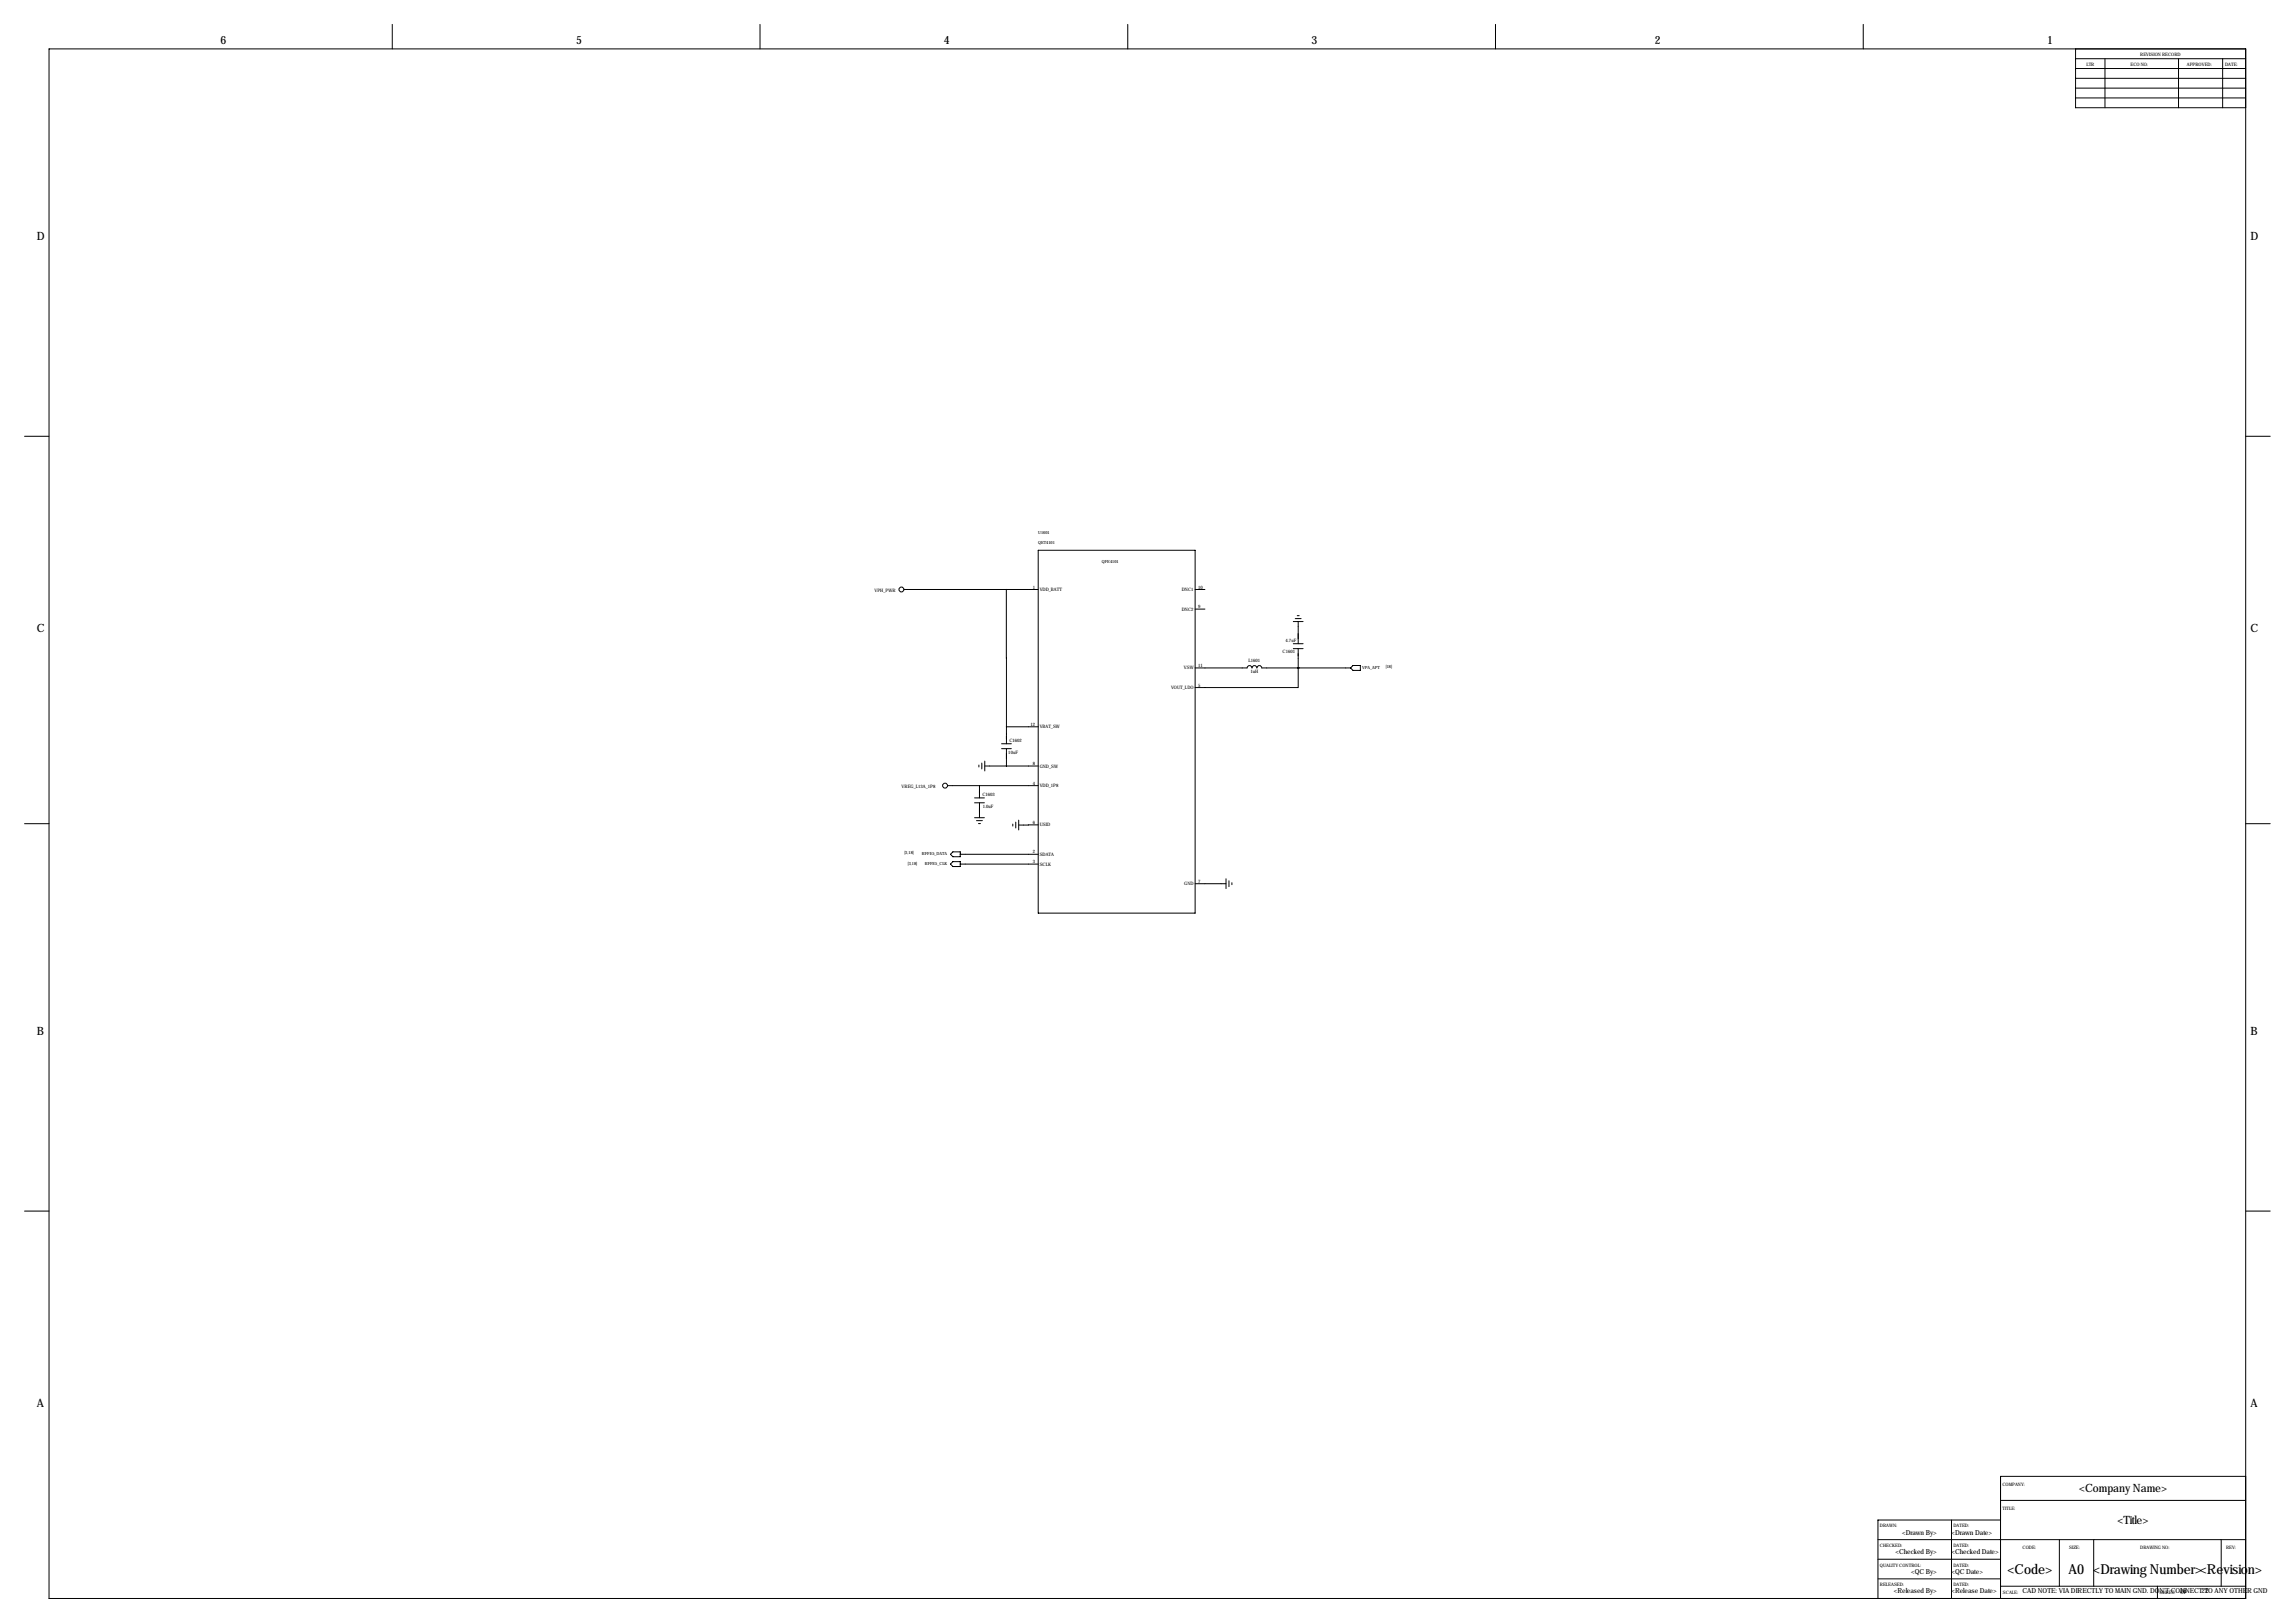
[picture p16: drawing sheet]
<svg xmlns="http://www.w3.org/2000/svg" width="1189mm" height="841mm" viewBox="0 0 1189 841" stroke-linecap="round" stroke-linejoin="round" font-family="sans-serif">
<defs><g id="words">
<g font-size="7.1">
<text x="1040" y="815">&lt;Code&gt;</text>
<text x="1072" y="815">A0 &lt;Drawing Number&gt;&lt;Revision&gt;</text>
</g>
<g font-size="5.9">
<text x="114" y="23">6</text>
<text x="298" y="23">5</text>
<text x="489" y="23">4</text>
<text x="679" y="23">3</text>
<text x="857" y="23">2</text>
<text x="1060" y="23">1</text>
<text x="19" y="124">D</text>
<text x="1166" y="124">D</text>
<text x="19" y="328">C</text>
<text x="1166" y="328">C</text>
<text x="19" y="536">B</text>
<text x="1166" y="536">B</text>
<text x="19" y="729">A</text>
<text x="1166" y="729">A</text>
<text x="1077" y="773">&lt;Company Name&gt;</text>
<text x="1097" y="789">&lt;Title&gt;</text>
</g>
<g font-size="3.6">
<text x="985" y="795">&lt;Drawn By&gt;</text>
<text x="1011" y="795">&lt;Drawn Date&gt;</text>
<text x="982" y="805">&lt;Checked By&gt;</text>
<text x="1011" y="805">&lt;Checked Date&gt;</text>
<text x="990" y="815">&lt;QC By&gt;</text>
<text x="1011" y="815">&lt;QC Date&gt;</text>
<text x="981" y="825">&lt;Released By&gt;</text>
<text x="1011" y="825">&lt;Release Date&gt;</text>
<text x="1048" y="825">CAD NOTE: VIA DIRECTLY TO MAIN GND. DON'T CONNECT TO ANY OTHER GND</text>
<text x="1129" y="825">16</text>
<text x="1140" y="825">22</text>
</g>
<g font-size="2.4">
<text x="1109" y="29">REVISION RECORD</text>
<text x="1081" y="34">LTR</text>
<text x="1104" y="34">ECO NO:</text>
<text x="1133" y="34">APPROVED:</text>
<text x="1153" y="34">DATE:</text>
<text x="535" y="305">1</text>
<text x="621" y="305">10</text>
<text x="453" y="307">VPH_PW</text>
<text x="462" y="307">R</text>
<text x="539" y="306">VDD_BATT</text>
<text x="612" y="306">DNC1</text>
<text x="612" y="316">DNC2</text>
<text x="621" y="315">9</text>
<text x="666" y="332">4.7uF</text>
<text x="664" y="338">C1601</text>
<text x="613" y="347">VSW</text>
<text x="621" y="345">11</text>
<text x="647" y="343">L1601</text>
<text x="648" y="349">1uH</text>
<text x="607" y="357">VOUT_LDO</text>
<text x="621" y="356">5</text>
<text x="534" y="376">12</text>
<text x="539" y="377">VBAT_SW</text>
<text x="523" y="384">C1602</text>
<text x="522" y="390">10uF</text>
<text x="535" y="396">8</text>
<text x="539" y="398">GND_SW</text>
<text x="467" y="408">VREG_L13A_1P8</text>
<text x="535" y="406">4</text>
<text x="539" y="408">VDD_1P8</text>
<text x="509" y="413">C1603</text>
<text x="509" y="418">1.0uF</text>
<text x="535" y="427">6</text>
<text x="539" y="428">USID</text>
<text x="535" y="442">2</text>
<text x="539" y="443">SDATA</text>
<text x="535" y="447">3</text>
<text x="539" y="448">SCLK</text>
<text x="613" y="459">GND</text>
<text x="621" y="457">7</text>
<text x="1037" y="770">COMPANY:</text>
<text x="1037" y="782">TITLE:</text>
<text x="974" y="791">DRAW</text>
<text x="981" y="791">N:</text>
<text x="1012" y="791">DATED:</text>
<text x="974" y="801">CHECKED:</text>
<text x="1012" y="801">DATED:</text>
<text x="1048" y="803">CODE:</text>
<text x="1072" y="803">SIZE:</text>
<text x="1109" y="803">DRAW</text>
<text x="1116" y="803">ING NO:</text>
<text x="1153" y="803">REV:</text>
<text x="974" y="811">QUALITY CONTROL:</text>
<text x="1012" y="811">DATED:</text>
<text x="974" y="822">RELEASED:</text>
<text x="1012" y="822">DATED:</text>
<text x="1038" y="825">SCALE:</text>
<text x="1119" y="825">SHEET:</text>
<text x="1130" y="825">OF</text>
</g>
<g font-size="2.2">
<text x="538" y="277">U1601</text>
<text x="538" y="282">QET4101</text>
<text x="571" y="292">QFE4101</text>
<text x="706" y="346">VPA_APT</text>
<text x="718" y="346">[18]</text>
<text x="468" y="443">[3,18]</text>
<text x="478" y="443">RFFE5_DATA</text>
<text x="470" y="448">[3,18]</text>
<text x="479" y="448">RFFE5_CLK</text>
</g>
</g></defs>
<g fill="none" stroke="#000" stroke-width=".52">
<path d="M203 13v12M394 13v12M584 13v12M775 13v12M965 13v12M25 25h1138v803h-1138zM1075 25v31h88M1075 30h88M1075 35h88M1090 30v26M1129 30v26M1151 30v26"/>
<path d="M1075 41h88M1075 46h88M1075 51h88M13 226h12M1163 226h13M538 285h81v188h-81zM468 305h70M521 305v71M619 305h5M619 315h5M672 319h1M670 336h5"/>
<path d="M670 333h5M670 322h5M671 320h3M672 322v11M672 336v10M619 346h27a1.3 1.3 0 0 1 1-1 1.3 1.3 0 0 1 2 1 1.3 1.3 0 0 1 1-1 1.3 1.3 0 0 1 1 1 1.3 1.3 0 0 1 1-1 1.3 1.3 0 0 1 2 1h46M672 346v10h-53M672 346h.1M701 345h4v2h-4l-1-1zM521 376v9M521 376h17M507 396v1"/>
<path d="M509 395v3M510 397h28M510 394v5M519 385h5M519 388h5M521 388v9M491 407h47M505 413h5M505 416h5M507 407v6M507 416v8M13 427h12"/>
<path d="M505 424h5M506 425h3M507 427h1M525 427v1M526 426v3M528 425v5M538 427h-10M1163 427h13M492 442l2-1h3v3h-3zM492 448l2-2h3v3h-3zM497 442h41M497 448h41"/>
<path d="M619 458h16M635 455v5M637 456v3M638 457v1M13 627h12M1163 627h13M1036 777h127M1163 765h-127v63M973 797h190M1011 787v41M1036 787h-63v41M1067 797v25"/>
<path d="M1085 797v25M1151 797v25M973 808h63M973 818h63M1036 822h127M1118 822v6"/>
<circle cx="467" cy="305" r="1.3"/>
<circle cx="490" cy="407" r="1.3"/>
</g>
<path d="M672 346a.5 .5 0 0 0 1 0 .5 .5 0 0 0-1 0zM672 346a.5 .5 0 0 0 1 0 .5 .5 0 0 0-1 0z" fill="#000" stroke="#000" stroke-width=".52"/>
<use href="#words"/>
</svg>
